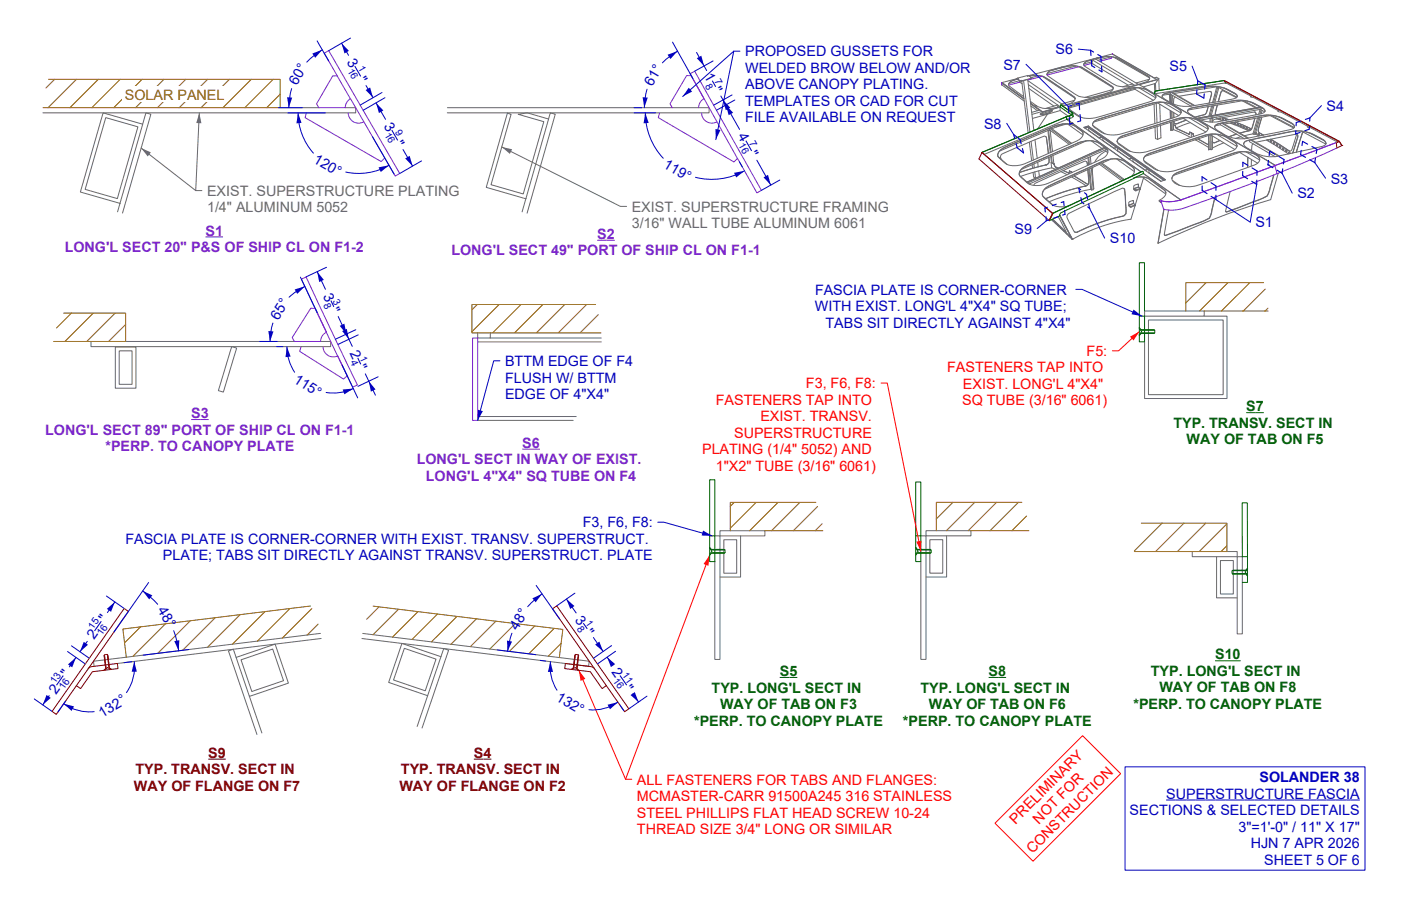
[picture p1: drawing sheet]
<svg xmlns="http://www.w3.org/2000/svg" width="432mm" height="279mm" viewBox="0 0 432 279" stroke-linecap="round" stroke-linejoin="round" font-family="sans-serif">
<defs><g id="words">
<g font-size="4.4" fill="#0000bf">
<text x="229.7" y="17.4">PROPOSED GUSSETS FOR</text>
<text x="325.4" y="16.8">S6</text>
<text x="106.8" y="19.1" transform="rotate(60 106.8 19.1)">3</text>
<text x="217" y="23.5" transform="rotate(61 217 23.5)">1 &quot;</text>
<text x="229.7" y="22.5">WELDED BROW BELOW AND/OR</text>
<text x="309.2" y="21.5">S7</text>
<text x="360.4" y="22">S5</text>
<text x="91.5" y="26.6" transform="rotate(-60 91.5 26.6)">60°</text>
<text x="110" y="24.6" transform="rotate(60 110 24.6)">&quot;</text>
<text x="201" y="26.8" transform="rotate(-60 201 26.8)">61°</text>
<text x="229.7" y="27.6">ABOVE CANOPY PLATING.</text>
<text x="229.7" y="32.7">TEMPLATES OR CAD FOR CUT</text>
<text x="408.9" y="34.2">S4</text>
<text x="118.2" y="38.8" transform="rotate(60 118.2 38.8)">3</text>
<text x="229.7" y="37.7">FILE AVAILABLE ON REQUEST</text>
<text x="303.3" y="39.7">S8</text>
<text x="121.4" y="44.4" transform="rotate(60 121.4 44.4)">&quot;</text>
<text x="227.3" y="42" transform="rotate(61 227.3 42)">4</text>
<text x="230.4" y="47.6" transform="rotate(61 230.4 47.6)">&quot;</text>
<text x="96.3" y="50" transform="rotate(30 96.3 50)">120°</text>
<text x="204.2" y="51.5" transform="rotate(30 204.2 51.5)">119°</text>
<text x="410.1" y="56.6">S3</text>
<text x="399.9" y="61.2">S2</text>
<text x="386.9" y="70.1">S1</text>
<text x="312.7" y="72.1">S9</text>
<text x="342.1" y="75.1">S10</text>
<text x="99.5" y="91.2" transform="rotate(65 99.5 91.2)">3 &quot;</text>
<text x="251.2" y="96">WITH EXIST. LONG'L 4&quot;X4&quot; SQ TUBE;</text>
<text x="251.2" y="90.9">FASCIA PLATE IS CORNER-CORNER</text>
<text x="85.7" y="98.9" transform="rotate(-58 85.7 98.9)">65°</text>
<text x="254.5" y="101">TABS SIT DIRECTLY AGAINST 4&quot;X4&quot;</text>
<text x="107.8" y="108.8" transform="rotate(65 107.8 108.8)">2 &quot;</text>
<text x="155.7" y="112.9">BTTM EDGE OF F4</text>
<text x="90.2" y="117.8" transform="rotate(32 90.2 117.8)">115°</text>
<text x="155.7" y="118">FLUSH W/ BTTM</text>
<text x="155.7" y="123.1">EDGE OF 4&quot;X4&quot;</text>
<text x="38.6" y="167.7">FASCIA PLATE IS CORNER-CORNER WITH EXIST. TRANSV. SUPERSTRUCT.</text>
<text x="179.6" y="162.6">F3, F6, F8:</text>
<text x="50.2" y="172.8">PLATE; TABS SIT DIRECTLY AGAINST TRANSV. SUPERSTRUCT. PLATE</text>
<text x="48.4" y="188.3" transform="rotate(59 48.4 188.3)">48°</text>
<text x="177.1" y="191.1" transform="rotate(55 177.1 191.1)">3 &quot;</text>
<text x="29" y="197.5" transform="rotate(-55 29 197.5)">2</text>
<text x="32.7" y="192.2" transform="rotate(-55 32.7 192.2)">&quot;</text>
<text x="159.5" y="194.5" transform="rotate(-59 159.5 194.5)">48°</text>
<text x="21" y="209" transform="rotate(-55 21 209)">&quot;</text>
<text x="188.4" y="207.2" transform="rotate(55 188.4 207.2)">2</text>
<text x="17.3" y="214.2" transform="rotate(-55 17.3 214.2)">2</text>
<text x="171.1" y="215.9" transform="rotate(31 171.1 215.9)">132°</text>
<text x="192" y="212.5" transform="rotate(55 192 212.5)">&quot;</text>
<text x="31.5" y="221.3" transform="rotate(-31 31.5 221.3)">132°</text>
<text x="388.2" y="241.3">SOLANDER 38</text>
<text x="348.1" y="251.5">SECTIONS &amp; SELECTED DETAILS</text>
<text x="359.4" y="246.4">SUPERSTRUCTURE FASCIA</text>
<text x="381.7" y="256.5">3&quot;=1'-0&quot; / 11&quot; X 17&quot;</text>
<text x="385.5" y="261.6">HJN 7 APR 2026</text>
<text x="389.7" y="266.7">SHEET 5 OF 6</text>
</g>
<text font-size="4.4" fill="#8b5a00" x="38.5" y="30.7">SOLAR PANEL</text>
<g font-size="4.4" fill="#696969">
<text x="63.8" y="60.4">EXIST. SUPERSTRUCTURE PLATING</text>
<text x="63.8" y="65.5">1/4&quot; ALUMINUM 5052</text>
<text x="194.7" y="65.3">EXIST. SUPERSTRUCTURE FRAMING</text>
<text x="194.7" y="70.4">3/16&quot; WALL TUBE ALUMINUM 6061</text>
</g>
<g font-size="4.4" fill="#7d26cd">
<text x="19.9" y="77.7">LONG'L SECT 20&quot; P&amp;S OF SHIP CL ON F1-2</text>
<text x="63.3" y="72.7">S1</text>
<text x="184.1" y="73.7">S2</text>
<text x="139.1" y="78.8">LONG'L SECT 49&quot; PORT OF SHIP CL ON F1-1</text>
<text x="58.9" y="129">S3</text>
<text x="13.9" y="134.1">LONG'L SECT 89&quot; PORT OF SHIP CL ON F1-1</text>
<text x="32.5" y="139.1">*PERP. TO CANOPY PLATE</text>
<text x="128.4" y="143.2">LONG'L SECT IN WAY OF EXIST.</text>
<text x="161" y="138.1">S6</text>
<text x="131.3" y="148.3">LONG'L 4&quot;X4&quot; SQ TUBE ON F4</text>
</g>
<g font-size="4.4" fill="#f00">
<text x="334.9" y="109.8">F5:</text>
<text x="248.4" y="119.7">F3, F6, F8:</text>
<text x="291.9" y="114.9">FASTENERS TAP INTO</text>
<text x="296.8" y="119.9">EXIST. LONG'L 4&quot;X4&quot;</text>
<text x="220.6" y="124.8">FASTENERS TAP INTO</text>
<text x="296.5" y="125">SQ TUBE (3/16&quot; 6061)</text>
<text x="234.4" y="129.9">EXIST. TRANSV.</text>
<text x="226.3" y="135">SUPERSTRUCTURE</text>
<text x="216.4" y="140">PLATING (1/4&quot; 5052) AND</text>
<text x="220.6" y="145.1">1&quot;X2&quot; TUBE (3/16&quot; 6061)</text>
<text x="196.3" y="241.9">ALL FASTENERS FOR TABS AND FLANGES:</text>
<text x="196.3" y="247">MCMASTER-CARR 91500A245</text>
<text x="260.6" y="247">316 STAINLESS</text>
<text x="196.3" y="252.1">STEEL PHILLIPS FLAT HEAD SCREW 10-24</text>
<text x="196.3" y="257.2">THREAD SIZE 3/4&quot; LONG OR SIMILAR</text>
<text x="313" y="254.3" transform="rotate(-45 313 254.3)">PRELIMINARY</text>
<text x="320.2" y="254.3" transform="rotate(-45 320.2 254.3)">NOT FOR</text>
<text x="318.2" y="263.4" transform="rotate(-45 318.2 263.4)">CONSTRUCTION</text>
</g>
<g font-size="4.4" fill="#006300">
<text x="361.7" y="131.9">TYP. TRANSV. SECT IN</text>
<text x="384.1" y="126.8">S7</text>
<text x="365.7" y="137">WAY OF TAB ON F5</text>
<text x="374.5" y="203.4">S10</text>
<text x="240.3" y="208.5">S5</text>
<text x="304.7" y="208.5">S8</text>
<text x="354.7" y="208.4">TYP. LONG'L SECT IN</text>
<text x="219.3" y="213.6">TYP. LONG'L SECT IN</text>
<text x="283.7" y="213.6">TYP. LONG'L SECT IN</text>
<text x="357.3" y="213.5">WAY OF TAB ON F8</text>
<text x="221.9" y="218.7">WAY OF TAB ON F3</text>
<text x="286.3" y="218.7">WAY OF TAB ON F6</text>
<text x="349.3" y="218.6">*PERP. TO CANOPY PLATE</text>
<text x="213.9" y="223.7">*PERP. TO CANOPY PLATE</text>
<text x="278.3" y="223.7">*PERP. TO CANOPY PLATE</text>
</g>
<g font-size="4.4" fill="#7f0000">
<text x="64.2" y="233.7">S9</text>
<text x="146" y="233.7">S4</text>
<text x="41.7" y="238.8">TYP. TRANSV. SECT IN</text>
<text x="123.6" y="238.8">TYP. TRANSV. SECT IN</text>
<text x="41.3" y="243.9">WAY OF FLANGE ON F7</text>
<text x="123.1" y="243.9">WAY OF FLANGE ON F2</text>
</g>
<g font-size="3.1" fill="#0000bf">
<text x="107" y="21.8" transform="rotate(60 107 21.8)">16</text>
<text x="110.3" y="21.1" transform="rotate(60 110.3 21.1)">1</text>
<text x="217.2" y="26.4" transform="rotate(61 217.2 26.4)">8</text>
<text x="220.1" y="24.8" transform="rotate(61 220.1 24.8)">7</text>
<text x="118.4" y="41.5" transform="rotate(60 118.4 41.5)">16</text>
<text x="121.7" y="40.7" transform="rotate(60 121.7 40.7)">9</text>
<text x="227.5" y="44.7" transform="rotate(61 227.5 44.7)">16</text>
<text x="230.8" y="44" transform="rotate(61 230.8 44)">7</text>
<text x="99.6" y="94.1" transform="rotate(65 99.6 94.1)">8</text>
<text x="102.5" y="92.7" transform="rotate(65 102.5 92.7)">3</text>
<text x="107.9" y="111.8" transform="rotate(65 107.9 111.8)">4</text>
<text x="110.8" y="110.5" transform="rotate(65 110.8 110.5)">1</text>
<text x="28.7" y="194.3" transform="rotate(-55 28.7 194.3)">15</text>
<text x="31.4" y="196.2" transform="rotate(-55 31.4 196.2)">16</text>
<text x="177.6" y="193.9" transform="rotate(55 177.6 193.9)">8</text>
<text x="180.4" y="192.2" transform="rotate(55 180.4 192.2)">1</text>
<text x="188.8" y="209.9" transform="rotate(55 188.8 209.9)">16</text>
<text x="191.6" y="208.2" transform="rotate(55 191.6 208.2)">11</text>
<text x="17" y="211" transform="rotate(-55 17 211)">13</text>
<text x="19.7" y="212.9" transform="rotate(-55 19.7 212.9)">16</text>
</g>
</g></defs>
<!-- layer: Make2D -->
<g fill="none" stroke="#696969" stroke-width=".31">
<path d="M334 19.9l.2 .4 6 3.8a11.1 11.1 0 0 0 6.4 2.7l2-.2 4.8-1.4 .6-.4 .3-.7M334 19.9l.9-1 3.4-1a9.1 9.1 0 0 1 8.7 1.6l7.2 4.2 .1 .4M334 19.9l.2-.4 .7-.6 3.4-1a9.1 9.1 0 0 1 8.7 1.5l7.1 4.2 .2 .5M335.3 18.8l1.3-.3 .1 .5-2.6 .7M336.5 19.1l.1 .4 11.1 6.8M336.6 18.4l13.1 7.9M340 17.6l-2.4 .6 13.2 7.8M342.5 17.5l-4.1 1.1M342.9 16.7h.1M343.2 17.6l11.1 6.4M32.6 36.3l9.9 2.8-6.3 22.1-10-2.8zM44 38.3l1-3.5 1.5 .4-8.7 30.5"/>
<path d="M86.3 33.2h12M106.4 33.2h3.2v1.6h-96.4M137.9 33.2h80.7v1.6h-80.7M169.1 36.7l.5-1.9 1.5 .4-8.6 30.5M308.7 25.6l6.9 5M308.7 25.6l.1 .6 6.9 5M308.8 25.5h.1M308.8 25.5l6.8 4.8M308.8 25.5l6.8 4.9M308.8 25.5l-.1 .1M310.9 26.1l.1 .4 4.5 3.3M312.4 24.8l1.2-.4h-.2a3 3 0 0 0-2.5 1.8v-.1"/>
<path d="M313.5 24.2l.9 .7M313.5 24.2v.2M313.5 24.3l-.3 .1a2.87 2.87 0 0 0-2.3 1.7M313.5 24.4l-4.7 1.1M313.5 24.4l.9 .6M313.9 24.2h.1M313.8 24.2h.1M314.3 24.9v.4l.7 .5M314.3 24.9l-3.3 .8M314.4 24.9h.5M314.4 24.9v.1M314.7 24.8h.1"/>
<path d="M314.9 24.9l2 16.1M315.5 24.9l1.9 15.8M316.8 23.4h.1M316.7 23.4h.1M316.8 24.5l1.8 15.7M316.8 24.9l11.1 7.6M316.9 26.1l9.8 6.7M317 23.3l25.8-6.6 13.7 7.8M317.1 23.3l-3.6 .9M317.1 23.3l.9 .7M317.1 27.3l7.7 5.4M317.2 23.4a7.9 7.9 0 0 1 7.5 2.1l6.5 4.5 .2 .4"/>
<path d="M317.3 23.5a7.8 7.8 0 0 1 7.4 2.1l5.7 3.9 1 .9M317.5 23.4l-.2 .1M317.6 31.3l1.8 1.3a8.8 8.8 0 0 0 6.6 .4l.8-.2M317.6 31.8l3.7 2.8M317.6 24h.1M317.6 24v.1M317.7 32.1l2.6 1.9M317.7 32.7l2.1 1.4M317.8 24.2l-2.9 .7M317.8 24.2h.1M317.8 24.2l-3.4 .8M318 24l-.2 .2"/>
<path d="M320.2 23.3l-2.3 .6M320.5 33.9l-2.5 .7M320.7 35.1a5 5 0 0 1 3.6-.9 4.7 4.7 0 0 1-3.7 1zM321.1 34.4l-3.1 .9M321.3 23.6l10 6.7M322.5 35.1l1.8-1-3.7 1.1M322.7 23l.1 .3 5.9 4a15.2 15.2 0 0 0 4.9 2.6 17 17 0 0 0 7.5-1.2l1.2-.4 .8-1.1M322.7 23l1-1.1 3.5-1.1a9 9 0 0 1 9 1.8l6.7 4.2 .2 .4M322.7 23l.1-.5 .9-.7 3.5-1.1a9 9 0 0 1 9 1.8l6.7 4.2 .2 .5M322.9 35.2l-3.1 4.5M323.4 39.6l.1 .4M323.5 39.6l6.5 4.7"/>
<path d="M323.8 39.4l6.5 4.8M326 32.4l-3.8 1.1M326.7 33.1l.1 1M326.8 34.1l-8.6 2.4M326.8 34.1l2.5 1.7M326.8 32.9l-5.5 1.7M326.8 33l-5.5 1.6M327.6 38.3l-3.4 1.4M328.7 38.2l-3.3 1M328.8 36.8h.1M328.9 36.9h.1M329 20.4l-4.9 1.3"/>
<path d="M329 38.2l4.8 3.4M329.7 33.8l3.5 2.4M330.2 37.8h.1M330.7 35.6l.1 .3-.5 .4-1.5 .5M330.7 35.7v.1M331.2 30.9l-4 1.2M331.4 30.4a2.52 2.52 0 0 1-2.3 1.7l-1.7 .5M331.6 20.4l-8.8 2.3M332.5 20.5l10.6 6.6M335.4 39.2l4.2 3.1M335.4 39.2l23.4 16.4M335.4 38.9l23.8 16.5-1.4 .5"/>
<path d="M335.4 38.9l-1.4 .4 23.9 16.6M335.4 38.9h.1M335.4 38.9l-1.3 .4M335.4 38.9l23.7 16.6M335.4 39.2l23.5 16.3M335.5 39.2l-1.1 .3M335.5 39.5v.8M336.8 38.7l3.8 2.6M343 27.6l-8.6 2.4M349.1 25.9l-3.1 .9M349.8 27.2v.3M349.8 27.5l-20.1 5.8"/>
<path d="M349.8 27.5l5.7 3.4M350.1 27.1l-20.1 5.7M351.1 26.1h.1M351.1 27.1l5.1 3.1M354.2 24.4l-4.1 1.2M355.7 24l.7-.2 .7 .4M355.7 32.1l.2 6M355.8 25.8l.1 2.6M355.9 28.9h.1M356 39.2l.1 3.5 .7 .3M356.1 25.7l.1 2.4M356.1 25.7l-3.8 1.1"/>
<path d="M356.2 29.9v-.1a8.5 8.5 0 0 0-9.9-2l-9.2 2.6a23.9 23.9 0 0 0-7.1 2.5l-.4 .7M356.2 29.9a2.37 2.37 0 0 1-2 1.5l-10.6 3.2a23.2 23.2 0 0 1-9.3 1.8 7.9 7.9 0 0 1-4.7-2.8M356.2 29.9v-.2a8.5 8.5 0 0 0-9.9-2l-9.3 2.6a23.9 23.9 0 0 0-7 2.5l-.4 .8M356.4 31.9l.2 6M356.5 24.5l-5.4 1.6 42 24.9-37.2-22.1 21.6-3.3 .6 .1 7.5 4M356.5 24.5l-28.9 8.2M356.6 39l.2 4M356.8 31.8l6.5 3.9M357.1 24.2l.2 3.7M357.1 24.2l-.7 .2M357.1 24.2l-1 1.5M357.4 32.1l.2 5.5"/>
<path d="M357.5 31.5h.1M357.5 31.6l-20.4 6M357.7 38.7l.1 3.8-1 .5M358.2 29.6v.3a10.7 10.7 0 0 0 10.6 2.5l10.1-1.7a2.96 2.96 0 0 0 2.4-.9v-.1M358.2 29.6a2.91 2.91 0 0 1 2.7-1.1l7.5-1.2a16.2 16.2 0 0 1 9.4 0l2.1 1.1a2.01 2.01 0 0 1 1.4 1.3M358.2 29.6v.1a2.91 2.91 0 0 1 2.7-1.2l7.5-1.1a16.2 16.2 0 0 1 9.4 0l1.5 .7a3.7 3.7 0 0 1 2 1.6M358.6 31.6l5.4 3.2M360.2 29.1l.4 .6v1.8l-.1-1.8zM360.7 34.1l.1 2.5-.1-2.5M360.7 29l6.4 3.7M360.7 29l-2.4 .4M360.7 29l.1 2.6"/>
<path d="M360.7 28.5v.5M360.8 37.7l.1 2.5M360.9 34.2v2.3M360.9 28.5l7.1 4.1M361 37.7v2.4M361 29.2l.1 2.6M361.1 34.4l.1 2.1M361.2 28.5l7 4M361.2 37.6l.1 2.6M361.4 29.4l.1 2.6M361.5 34.6l.1 1.7M361.6 37.5l.1 2.5"/>
<path d="M361.6 38.4l.7 .3M361.7 40l5.3 2.4M361.8 34.8v1.5M361.9 37.4l.2 .7M362.1 38.1h.1M362.2 38.1h.1M362.2 29.9l-.1 .1a1.89 1.89 0 0 0-.4 2.1M362.2 38.9l.4 .8M362.3 38.7v.2M362.3 38.7l-.1 .2M362.3 38.9l.4 .7M362.3 38.9h-.1"/>
<path d="M362.6 39.7l3.8 1.7M362.7 39.6l3.8 1.8M362.7 39.6l-.1 .1M364 34.6a4.8 4.8 0 0 0-2.7-2.2 10.3 10.3 0 0 0-8.6 .2l-8.5 2.5a23.7 23.7 0 0 0-7.1 2.6l-.4 .7M364 34.6a2.38 2.38 0 0 1-2 1.6l-10.8 3.4a22.7 22.7 0 0 1-9.5 1.9 9.7 9.7 0 0 1-4.9-2.8l-.1-.3M364 34.6a4.8 4.8 0 0 0-2.7-2.2 10.3 10.3 0 0 0-8.6 .1l-8.5 2.5a23.7 23.7 0 0 0-7.1 2.6l-.4 .8M364.7 36.5l6.9 4.2M365.3 36.3l-20.6 6.4M365.6 37l-2.8 1.1h-.6M365.6 37.1l-2.7 1h-.7M366 34.2a5.1 5.1 0 0 0 2.8 2.2 12 12 0 0 0 9.1 .7l8.8-1.6a4.2 4.2 0 0 0 3.2-1.2v-.1M366 34.2v.1a2.89 2.89 0 0 1 2.7-1.2l7.2-1.3a18.7 18.7 0 0 1 9.3-.4 13.2 13.2 0 0 1 4.6 2.7l.1 .1"/>
<path d="M366 34.2a2.89 2.89 0 0 1 2.7-1.2l7.2-1.2a18.7 18.7 0 0 1 9.3-.5l3.1 1.5a2.19 2.19 0 0 1 1.6 1.4M366.5 36.4l5.8 3.4M366.8 37.8l-4.3 1.6M368.9 36.5l19.5-3.5-19.4 3.5M369.3 36.7l19.5-3.5-.2 .5-18.6 3.3M372.3 39.6a5.4 5.4 0 0 0-2.9-2.3 10.3 10.3 0 0 0-8.9 .1l-13.9 4.3a2.72 2.72 0 0 0-2.3 2v-.1M372.3 32.9a3.1 3.1 0 0 1-1.2 2.5l-2.8 .7M372.3 39.6a2.39 2.39 0 0 1-1.9 1.7l-11 3.6a24.3 24.3 0 0 1-9.1 2.2 9.5 9.5 0 0 1-5.9-3.2l-.1-.3M372.3 39.6a5.2 5.2 0 0 0-2.9-2.4 10.3 10.3 0 0 0-8.9 .1l-13.9 4.4a2.72 2.72 0 0 0-2.3 1.9M372.3 39.6v.1M372.4 32.9a3.1 3.1 0 0 1-1.2 2.5l-2.8 .7M372.9 36.5v1.1"/>
<path d="M373.1 28.2l.3 .7-.8 2.9M373.1 28.2l-9.8 1.5M373.1 28.2l.3 .4v.6M373.2 36.4h.1M373.2 36.5v1.1M373.4 32.7l-.8 3.1M373.7 36.4h.1M373.7 36.4v1.3M373.8 32.6l-.9 3.1M374.2 32.6l-.9 3.1M374.4 39.1a5.5 5.5 0 0 0 3 2.4 12 12 0 0 0 9.4 .7l9-1.8a3.9 3.9 0 0 0 3.2-1.3M374.4 39.1a2.87 2.87 0 0 1 2.7-1.3l7.3-1.3a20.1 20.1 0 0 1 9-.7l.5 .1a16.9 16.9 0 0 1 5 2.8l.1 .4"/>
<path d="M374.4 39.1v.1a2.87 2.87 0 0 1 2.7-1.3l7.3-1.4a20.1 20.1 0 0 1 9-.6l1.9 .6 2.2 1.2a2.1 2.1 0 0 1 1.4 1.4h.1M374.8 36.6l2.2 .7M374.9 36.1h.1M375 36.1h.1M375 26.8l-1.3 4.8M375.1 26.8l-13.3 2M375.1 26.7l6.1 3.3M375.1 26.7v.1M375.2 32.4l-.6 2.1 .1 .9M375.2 32.4l-.5 2.1v.9M375.3 26.9l-1.2 4.7M375.7 27l-1.3 4.5"/>
<path d="M375.8 36.5h.1M375.9 36.4l.2 .4M376.2 38.5l-1.7 .3M376.2 38.5l7.3 4.3M376.2 36.4l-.1 .4-.3-.3M376.2 38v.5M376.5 38l8 4.6M376.8 37.9l8 4.7M376.8 36.3l2 .6zM376.9 36.6l.2 .1-.1 .4M376.9 36.6l-.2 .3 .3 .2M376.9 36.6l-.1 .3 .2 .2"/>
<path d="M376.9 28l4.2 2.1M376.9 28a1.4 1.4 0 0 0-.9 1.5l-.5 1.8M377.3 27.2l3.7 1.9M377.6 37v.1M377.8 36.9l.3 .2M377.8 36.9l-.2 .1M377.8 36.9h.1M377.8 36.9l-.1 .1M379 37.9l5.8 2.4M379.5 37.9l.3 .1M379.9 37.8l-.2 .2-.2-.1M380.5 37.8l-.1 .4 .3 .1"/>
<path d="M380.5 37.8l-.2 .4 .3 .1M380.5 37.8l.3 .2-.2 .3M380.6 38.3h.1M380.7 37.6l5 2.2zM381.4 38.2l.3 .2-.1 .3M381.4 38.2l-.1 .3 .3 .2M381.6 38.7h.1M382.3 38.6l.3 .2-.1 .3M382.3 38.6l-.1 .3 .3 .2M382.5 39.1h.1M382.9 31.1l4.1 2.2M383.1 39.1l.3 .4"/>
<path d="M383.2 31l-17 2.9M383.2 31h.1M383.2 38.9l-.1 .2M383.2 38.9l.3 .3-.1 .3M383.2 38.9h.1M383.2 31l4.2 2.2M383.3 38.9l-.2 .2M383.4 39.5h.1M384 39.5l.3 .4M384.1 39.5l.2 .4M384.2 39.4l.3 .2-.2 .3M384.2 39.4l-.2 .1"/>
<path d="M384.2 39.4l-.1 .1M384.3 39.9h.1M384.9 39.9l.2 .4M385 39.9l.1 .4M385.1 39.8l-.2 .1M385.1 39.8l.3 .3M385.1 39.8l-.1 .1M385.5 31.5l4 2.1M385.6 29.7h-.1a.42 .42 0 0 0 .2 .4 .42 .42 0 0 0 .5-.1l7.9 4.2M385.6 29.7l-.2 .1M386.7 36.5l-.6 2.2a1.78 1.78 0 0 1-1 1.6M386.8 34.6l.2 .8"/>
<path d="M386.8 34.6h.1M386.8 36.5l-.6 2.2a1.79 1.79 0 0 1-1.1 1.6M386.8 34.6l.3 .8M386.8 34.6l-11.2 1.9-1.5 .4-.4 .8M387.6 36.4l-1.4 4.9M388 36.3l-1.5 5.1M388.4 36.2l-1.5 5.2M388.7 33.9l-.4 1.3M388.9 36.1l-.8 2.9a1.56 1.56 0 0 0 1 2.5l.3 .2a1.87 1.87 0 0 1-1.6-1.6l1.1-4M389 34.1l-.3 1M389.8 34.5l-1.4-.8-.5 1.6M391.5 35.6l7.2 3.9"/>
<path d="M391.8 35.6l-14.4 2.7M391.9 35.6l7 3.7M393.9 34.3l.8 .2 8.4 4.5M394.1 34.2l-.2 .1M394.3 36.1l4.2 2.2M403.1 39v.2l.7 .1 8.4 4.5M403.1 39l-.2 .1M303.4 47.6l25.4-10.8 22.9 16.2M307.6 48.2l2.8 2.5M314.2 53.2l8.3-2.4a1.29 1.29 0 0 0 .8-1.5v-.8l.1 .7a1.3 1.3 0 0 1-.5 1.5l-8.7 2.5M316.5 56.1l.1 .1M316.6 56.2h.1"/>
<path d="M317.2 43.8l.8 5.8M317.8 43.6l.7 5.8M318.1 50.8l.1 1.1M318.4 53.2l.2 1.4 .6 .3M318.6 50.6l.2 1.1M318.9 53l.3 1.9M319 43.1l.7 5.7M319.4 54.9h-.2M319.8 50l.2 1.4M320.1 52.7l.3 1.7M322.3 42.1l.8 5.2M322.3 42.1l.2 .3 .6 4.9"/>
<path d="M322.3 42.1l-.4-.1-1.9 .7-10.9 4.7a1.11 1.11 0 0 0-.4 1.8M323 40.2l.7 6.9M323.1 40.2l.1 .1M323.2 40.3l.7 6.7M323.4 40.1h.1M323.5 40l-15.4 6.6M323.5 40l6 4.5M323.6 40.1l-.4 .2M323.7 40.2l.7 6.6M323.7 40.2v.2M323.9 48.3l.2 1.9M324 50.2l.1 1.5 1.2 .5"/>
<path d="M324 50.2l.9 .3M324 50.2l.8 .4M324.1 48.2l.2 2.1M324.2 51.8l-4.8 1.1-4.8 1.5M324.5 48l.3 2.5M324.8 50.6l.1 .1M324.9 50.7l.4 .8M324.9 50.5v.2M324.9 50.5l-.1 .1M324.9 50.7l.5 .8M324.9 50.7h.1M325.3 51.5l.8 .4"/>
<path d="M325.4 51.5l.7 .3M325.4 51.5h-.1M327 52.9l1.9 1M327.7 52.6l1.6 .8M327.7 52.6l1.7 .8M329.3 53.4h.2M329.4 53.4h.1M329.4 53.4h-.1M329.6 52.7l-.1 .7M329.6 52.7l.6 .3M329.6 52.7l.5 .3M330.1 53h.1"/>
<path d="M330.1 53v.3M330.1 53l.3 .2M330.2 53l.3 .2M330.2 53h-.1M330.3 54.6l4.5 2.7M331 54.2l.1 .2M331.1 54.2l.1 .1M331.1 54.4l4.2 2.5M331.2 54.3l4.1 2.6M331.2 54.3l-.1 .1M333.8 41.1a7.1 7.1 0 0 0-9.6-1.8l-9.7 4.1a18 18 0 0 0-6.6 3.5l-.4 1.2M333.8 41.1a6.9 6.9 0 0 0-8.8-2.2l-10.6 4.4a17.5 17.5 0 0 0-6.6 3.5l-.3 1.3"/>
<path d="M333.8 41.1a3.5 3.5 0 0 1-2.8 2.8l-12.1 5.3a11.9 11.9 0 0 1-7.6 1.8 8.2 8.2 0 0 1-3.8-2.9M334.7 43.5l-19.9 8.7M334.8 49.8l.4 1.2M334.8 49.8l-.4-.1-4.5 1.9-10.7 4.9-.6 .7M335.3 52.3l.3 4.3a3.9 3.9 0 0 1-3.1 1.3l-4.9 1.4-5.3 1.9 5.6-2 5.4-1.6a2.74 2.74 0 0 0 2.2-1.1l-.2-4.2M335.3 48.6l.2 2.3M335.6 48.5l.2 2.3M335.6 52.1l.6 6.3M335.9 52l.5 6.6M336.1 48.3l.1 2.3M336.2 58.4l-7 1.7-5.8 2.1M336.2 58.4l.2 .2"/>
<path d="M336.3 43.4l3.3 2.4M336.4 51.8l.5 6.7-.5 .1M336.8 51.6l-.1 1.3 .4 5.3h-.2M338.8 42.6l1-.3 4.3 3.2M338.8 50.3l.1 .4M338.9 50.7l-16.9 7.7M338.9 50.7l6.9 5M339 50.2l7.2 5.3M339.3 50.1l7.3 5.3M339.7 42.3l-1 .3M339.9 42.5v.8M340.4 45.4l-23.9 10.7"/>
<path d="M340.5 45.5l-23.9 10.7M340.8 45.7l-24 10.7M340.8 46.2v.4l-2.1 1.6-1.3 1.8M340.8 46.6l.6 .5M341.1 45.9l-23.8 10.9-3.1-2.7M341.4 46.5a7.5 7.5 0 0 0-10.1-1.9l-10.1 4.4a18.1 18.1 0 0 0-6.7 3.6l-.3 1.3M341.4 46.5a3.6 3.6 0 0 1-2.8 3l-11.2 5.1a21 21 0 0 1-7.1 2.6 5.7 5.7 0 0 1-5.4-2.3l-.7-1M341.4 46.5a7.4 7.4 0 0 0-10.1-2l-10.1 4.4a21.4 21.4 0 0 0-6.5 3.4l-.6 1 .1 .6M342.3 49.1l-2.6 1.2M343.3 45.7l1-.2 4.5 3.3M344.2 49l5.4 3.9M344.4 43.9l4.1 2.8"/>
<path d="M344.4 45.7v.8M346.4 58.2l.3 1 .3 5.4a1.58 1.58 0 0 1-.6 1.9l-6.8 1.9-6.2 2.5a2.58 2.58 0 0 1-2.3 .6M346.4 58.2l-.4-.2-2.2 .9-14.7 7.2a1.49 1.49 0 0 0 .2 2l1.8 3.4M346.4 58.2l.3 1 .4 5.4a1.58 1.58 0 0 1-.6 1.9l-6.8 1.9-6.3 2.5a2.44 2.44 0 0 1-2.3 .6M348 49.1l1.1-.3 4.7 3.4M349 48.7l-1 .4M349.1 49v.8M349.5 58.2l.4 .3M349.5 58.2l.4 .6M349.5 54.9a5.7 5.7 0 0 1 6.3 1.5l.6 .4a7.2 7.2 0 0 1 2.9 2.6M349.6 52.4a7.9 7.9 0 0 0-10.6-2.2l-9.9 4.5a28.7 28.7 0 0 0-7.2 3.8l-.6 1v.7M349.6 52.4v-.2a7.9 7.9 0 0 0-10.6-2.1l-9.9 4.5a27.8 27.8 0 0 0-7.3 3.8l-.5 1.1v.7"/>
<path d="M349.6 52.4v.8l-.9 1.1M349.8 54.7a5.7 5.7 0 0 1 6 1.7l1.1 .8a4.4 4.4 0 0 1 2.4 2.2M349.9 58.5l.2 .1M349.9 58.5v.3M349.9 58.8h.2M350.1 58.6v.2M350.8 56.8h-.1a1.06 1.06 0 0 0-1.2 1.4M350.8 56.8l.1 .9M350.8 56.8l.1 .9-1.4 .5M350.9 57.7l.5 .4M350.9 57.7l-1.4 .5M351.3 58.1l-1.2 .5"/>
<path d="M351.3 58.1v.3M351.3 58.4l-1.2 .4M351.4 58.1l-.1 .3M351.4 58.1h-.1M352.4 54.6v.3M352.4 54.9l6.9 4.9M352.4 53.5l11.5 8.2zM352.4 54.9l-2.5 8.5M352.6 49.6l4.3 3M353 52.6l1-.4 4.7 3.4M353.9 52.2l-1 .3M354.1 52.4l-.1 .9"/>
<path d="M359.3 59.4a3.2 3.2 0 0 1-2 2.5M361 40.1l.3 .1M361 40.1l-.1 .1M361.3 55.6l2.3 1.6M361.7 40l-.4 .2M366.4 41.4h.1M366.5 41.4h.1M366.5 41.4h-.1M366.7 40.8l-.2 .6M366.7 40.8l.5 .2M366.7 40.7v.1M367.2 41l.5 .3"/>
<path d="M367.2 41v1.3M367.2 41h.1M367.2 41l.6 .3M367.7 41.3v.1M367.7 41.4l.2 .7M367.8 41.3v.1M367.8 41.3h-.1M367.8 41.4l.2 .7M367.8 41.4h-.1M368.4 43.1l4.1 2.4M369.2 42.9l3 1.7M369.2 42.8l3.1 1.7"/>
<path d="M372.3 44.5l.1 .1M372.3 44.5l-.1 .1M372.5 44.4l-.3 .2M372.5 46.2h.1M372.5 41.7l.1 4.5M373 41.6v4.4M373 46l.3 .2M373 46l-.4 .2M373.1 41.6l7.5 4.5M373.3 41.7v4.5M373.6 41.4l-20.7 6.8M373.7 41.9v4.1l-.4 .2"/>
<path d="M373.7 43.6l.2 .4M375 41.4l6.2 3.8M375.9 43.3l-2 .7M376 43.3l-1.4 .6-.7 .1M377.2 44l-3.5 1.6M378.7 42.2l2.4-.8-2.3 .8M379.1 59.1l-1.3 6.2M381.2 45a5.9 5.9 0 0 0-3.1-2.6 10.3 10.3 0 0 0-9.2 .1l-8.8 2.9a24.6 24.6 0 0 0-7.3 2.9l-.3 .8M381.3 45a3.4 3.4 0 0 1-3.1 2.1l-9.5 3.3a30.8 30.8 0 0 1-9.4 2.6 10.4 10.4 0 0 1-6.8-3.5v-.4M381.3 45a5.1 5.1 0 0 0-2.9-2.5 10.1 10.1 0 0 0-9.5 0l-14.2 4.6a2.75 2.75 0 0 0-2.2 2M382.1 47l5.5 3.3M382.5 42.2l-1.7 .5"/>
<path d="M382.5 46.8l-20.8 7.3M383.3 44.3v.1M384.1 46.9l4.1 2.4M384.6 48.5h.1M384.6 48.5v.1M384.6 48.5l-.1 3.2M384.6 48.6v3M385.1 40.3l-3 .7M385.1 40.3l-2.9 .8M385.1 43.2v.5l7.9 4.6M385.4 43.2l8.6 4.9M385.7 43.1l8.6 5"/>
<path d="M385.7 49.2v2M386.2 44.3l-.3 .5-.1 1.7M386.2 41.3l.3 .1M386.2 41.3l-2.6 .6M386.9 41.4h-.4M386.9 41.3l1.1 .6M386.9 41.2h.2zM387.1 40.7l.2 .2-.2 .3M387.9 41.2l.3 .2-.2 .3M387.9 41.2l-.2 .3 .3 .2M387.9 41.2l-.1 .3 .3 .2M388.2 49.2l-.2-.6a8.4 8.4 0 0 0-9-.9l-15.9 5.5a2.71 2.71 0 0 0-1.9 1.9"/>
<path d="M388.2 49.2a3.5 3.5 0 0 1-3 2.2l-10.2 3.7a31 31 0 0 1-8.6 2.5 5.6 5.6 0 0 1-5.1-2.1l-.1-.4M388.2 49.2a4 4 0 0 0-3.8-2.4 14.6 14.6 0 0 0-7.7 1.6l-13.3 4.6a2.78 2.78 0 0 0-2.2 2.1M388.8 41.7l-.1 .1M388.8 41.7h.2M390.3 43.2l6.8 4.3M390.6 43.1l.3 .2M391 43.1l-.1 .2M391.5 43.4l.3 .4M391.6 43.3l.4 .2-.2 .3M391.6 43.3l-.1 .1M391.7 43.3l-.2 .1M391.7 42.9l5.8 3.7z"/>
<path d="M392.6 54l-1.5 5.1a2.5 2.5 0 0 1-2.2 2.1l-11.1 4.1M392.6 43.8l.3 .3-.2 .3M392.6 43.8l-.2 .3 .3 .3M392.6 43.8l-.1 .3 .3 .3M392.6 53.9l-1.4 5.3a2.5 2.5 0 0 1-2.2 2.1l-10 3.8-.9 .3-.3-.1M393 51.1h.1M393.6 44.4l-.2 .3 .3 .3M394 53.4l-2.4 8.2a243.3 243.3 0 0 0-34.7 13.4M394.5 45l.3 .3-.1 .3-.3-.5M394.5 45l-.2 .1M394.5 45l-.1 .1M395.4 45.6l.4 .3-.2 .3"/>
<path d="M395.4 45.6l-.1 .3 .3 .3M395.5 45.6l-.2 .3 .3 .3M396.4 46.3h.1M396.4 46.3l-.1 .3 .3 .3M397.2 47l.1 .4zM397.3 46.9l.4 .4M397.3 46.9l-.1 .1M397.4 46.9l-.2 .1M399.7 41.4l-1 3.2a2.33 2.33 0 0 1-1 2h-.2M399.7 41.4l.3 .4-.1 .5-1.5 4.9M399.7 41.4h.1M399.7 41.4l-12.7 2.5"/>
<path d="M399.7 41.4l.3 .4v.6l-1.5 4.8M401.2 40.5l7.4 3.9M401.5 40.7l-2 6.2 1.9-5.9 .3-.2-.3 .2M403.7 41l4.4 2.4M408.7 44.3a2.91 2.91 0 0 0-2.3-1.9 12.3 12.3 0 0 0-10.8-1.3l-8.8 1.8a4.4 4.4 0 0 0-3.5 1.4M408.7 44.3a2.53 2.53 0 0 1-2.4 1.1l-9.9 2.2a12.4 12.4 0 0 1-13-2.9l-.1-.4M408.7 44.3a2.83 2.83 0 0 0-2.3-2 12.3 12.3 0 0 0-10.8-1.3l-8.8 1.8a5.2 5.2 0 0 0-3.4 1.2l-.1 .3M408.7 44.3l-.1 .1M37 62.7l-12.2-3.5 7-24.4 12.2 3.5-7.8 27M162.1 61.3l7-24.6-4.1-1.2a7 7 0 0 0-5.3-.3l7.9 2.3-6.3 22.3-10-2.8 6.2-21.7-1.1-.5-6.5 23 12.2 3.5-1.2 4M321.3 60.2a9.2 9.2 0 0 0 4.6 3.5l3.2-.1M321.4 60.5l3.2 2.8"/>
<path d="M324.1 67.8l6.3 6M324.3 67.7l.4 .6zM324.4 67.8l.3 .3M324.4 67.6l4.1 3.8M325.1 68.4l.5 .6zM325.2 68.6l.3 .2M325.9 69.2l.5 .6zM326.1 69.3l.2 .3M326.1 66.8h.1M326.2 66.8l2.3 4.7-4.1-3.9M326.6 66.6l3.8 7.2M326.8 70l.4 .6z"/>
<path d="M326.9 70.1l.3 .3M327.6 70.8l.5 .6zM327.8 71l.2 .3M328.5 71.7l.5 .6zM328.6 71.8l.3 .3M329 72.3h.1M329.4 72.5l.5 .6zM329.5 72.6l.3 .4M329.9 73.1h.1M330.5 73.7h.1M330.5 73.7l-3.9-7.4 3.9 7.5M330.5 73.7l-.1 .1"/>
<path d="M330.5 73.7v.1M347.9 63.3l.5 .3M347.9 63.3l.5 .6M348.4 63.6h.2M348.4 63.6v.3M348.4 63.9h.2M348.6 63.6v.3M349.3 61.9h-.2a1.06 1.06 0 0 0-1.2 1.4M349.3 61.9v.8l.5 .4M349.3 61.9l.1 .9-1.5 .5M349.8 63.2l-1.2 .4M349.8 63.2v.2"/>
<path d="M349.8 63.4l-1.2 .5M349.8 63.1h.1M349.8 63.4l-1.2 4.2-4.4 .8-4.7 1.4-4.2 1.7-4.8 2.3M349.9 63.1l-.1 .3M349.9 63.1l-.1 .1M357.3 61.9l.5 .5M357.3 61.9l.5 .6M357.8 62.4v.1M357.8 62.4l.2 .1M357.8 62.5l.2 .1M358.7 64.5l-1.8 10.5M358.8 64.5l-1.9 10.5"/>
<path d="M360.2 64.8l-1.3 7.7M363.8 61.7h.1M374.4 60.8l-1.1 5.1a2.32 2.32 0 0 1-2.1 2.1l-10.3 4-1.7 .6-.3-.1M374.5 60.8l-1.2 5.2a2.32 2.32 0 0 1-2.1 2.1l-10.2 3.9-1.8 .6-.3-.1M352.8 95.9h18.3v1.6h-18.3zM352.8 97.5v25.4h25.4v-25.4h-7.1M354 98.7h23v23h-23zM28 105.3v1.6h73.9v-1.6h-3.1M35.5 107h6.4v12.7h-6.4zM36.7 108.2h4v10.3h-4zM38.7 105.3h52M71.4 106.9l1.5 .5-4.1 13.5-1.5-.4z"/>
<path d="M147.2 102.7v1.5h3.9v-1.5M147.2 105.4h38.1M151.1 104.2h34.2M177.6 128.5h-30.4v1.1h29.5M220.3 165.2h1.6v38.2h-1.6v-30.2M223.1 166.5h4v10.3h-4zM228.3 165.3h7.5v-1.6h-13.9v1.6h6.4v12.7h-6.4M283.8 165.2h1.6v38.1h-1.6v-30.1M285.4 163.7h13.9v1.5h-13.9zM286.6 166.4h4v10.4h-4zM291.8 165.2v12.7h-6.4M367.5 170.1v1.6h7.5"/>
<path d="M376.2 172.9h3.9v10.3h-3.9zM378.1 170.1h3.2v1.6h-6.3v12.7h6.3M381.3 171.7h1.6v23.8h-1.6zM98.7 195.3l-69.9 8.6 .2 1.6M99 196.9l-62.8 7.7M111.8 195.3l69.8 8.6-.2 1.6-69.9-8.6M124.6 199.9l9.8 3.4-3.3 9.7-9.8-3.3zM72.8 202.7l12-4.1 4.1 12.1-12 4.1zM72.8 202.7l-.9-2.5-1.5 .5 8.8 25.8M74.3 203.5l9.8-3.3 3.3 9.7-9.8 3.3zM76.9 214.7l3.8 11.3M135.9 202.5l-12-4.1-4.1 12 12 4.1"/>
<path d="M128.6 224.1l8.2-24.1 1.5 .5-8.2 24"/>
<circle cx="393.6" cy="44.7" r=".28"/>
<circle cx="396.4" cy="46.6" r=".29"/>
</g>
<g fill="none" stroke="#7f0000" stroke-width=".31">
<path d="M411.8 44l.2 1.6M38.3 187.6l1.3 .9-22.3 31.8-1.3-.9zM170.3 187.8l1.3-1 22.2 31.8-1.3 .9zM27.2 206.2l1.1-.6 7.9-1 .2 1.6-7.9 1-3.7 5.2-1.3-1M32.1 202.2l.2 .3M32.1 202.7l.2 .3M32.2 202l.8-.2 .3 .3M32.2 202l-.1 .1M32.2 203.5l.2 .3M32.3 202.5l-.2 .2M32.3 204l.2 .1M32.3 204.3l.2 .1"/>
<path d="M32.4 203.1l-.2 .4M32.4 204.5l.2 .6M32.4 203.9l-.1 .1M32.5 205.3l.2 .4M32.5 204.1l-.2 .1M32.5 204.4l-.1 .1M32.5 205.9h.2l-.1 .2M32.6 206.2l-.6 .5M32.6 205.2l-.2 .1M32.7 205.7l-.2 .1M33.1 202.3l.3 .6M33.2 203.1l.2 .3"/>
<path d="M33.3 202.2l-.2 .1M33.3 203.6l.2 .4M33.4 202.9l-.2 .2M33.4 204.4l.2 .4M33.4 203.5l-.1 .1M33.4 204.9l.2 .1M33.5 205.2l.2 .1M33.5 204l-.2 .1 .2 .1M33.5 205.5l.1 .4 .8 .5M33.5 204.3l-.1 .1M33.6 204.8l-.2 .1M33.6 205l-.1 .2"/>
<path d="M33.7 205.3l-.2 .1M34 206.5l-.9-.7-.7 .9M176.4 206.5l.9-.7 .7 .9M176.8 205.3l.1 .1M176.8 204.8l.2 .1M176.9 205.5l-.1 .4-.8 .5M176.9 204l.2 .1M176.9 203.7l.2 .2M177 204.9l-.2 .4M177 203.5l.1 .1M177 204.4l-.2 .4M177 202.9l.2 .2"/>
<path d="M177.1 204.2h-.2l.1 .2M177.1 203.9l-.2 .1M177.1 203.6l-.1 .1M177.1 202.2l.2 .1M177.2 203.1l-.2 .3M177.3 202.3l-.3 .6M177.8 205.7l.1 .1M177.8 205.2l.2 .1M177.9 205.9h-.2l.7 .8M177.9 204.4l.2 .1M178 205.3l-.2 .4M178 203.9l.1 .1"/>
<path d="M178.1 204.5l-.3 .6M178.1 203.1l.1 .1M178.1 202.8l.2 .1M178.1 204l-.2 .4M178.1 202.5l.2 .2M178.2 203.5l-.2 .3M178.2 202l.2 .1M178.2 203.2l-.2 .1 .2 .2M178.2 202l-.8-.2-.3 .3M178.3 203h-.2M178.3 202.7l-.2 .1M178.4 202.2l-.3 .3"/>
</g>
<path d="M178.4 206.7l2 2.6-1.5 .7z" fill="#f00"/>
<path d="M178.4 206.7l14.4 33.6h1.9" fill="none" stroke="#f00" stroke-width=".31"/>
<path d="M348.3 103.8l2.9-1.5-1.8 2.7z" fill="#f00"/>
<path d="M351.2 102.3l-6.4 5.9h-1.9" fill="none" stroke="#f00" stroke-width=".31"/>
<path d="M218.7 171.2l-.4 3.3-1.4-.6z" fill="#f00"/>
<path d="M218.7 171.2l-25.9 69.1" fill="none" stroke="#f00" stroke-width=".31"/>
<g fill="none" stroke="#006300" stroke-width=".31">
<path d="M326.9 32.4l.2 .1M326.9 32.4l-.1 .6 3.5 2.4M326.9 32.4h.2M327.1 32.5l3.3 2.3M327.1 32.4l3.5 2.6M327.1 32.4v.1M328.6 36.1l-25.9 10.9M328.6 36.1l.2 .7M328.8 36.8h.1M329.6 35.7l-1 .4M329.7 35.8l-1.1 .3M329.7 35.8l.1 .7"/>
<path d="M330.4 34.8l.1 .4-.9 .5M330.4 34.8v.5M330.6 35l-.2 .4-.7 .4M330.6 35v1.1M356.1 28.1l21.2-3.2-20.8 3.1-.5 .3-.2 .6zM377.3 24.9l.6 .8M302.7 47v.1M352.2 52.9l.2 .6-25.2 12-.5 .4-.1 .6-3.2 1.6M352.2 52.9l-27.6 12.9M352.2 52.9h-.3l-27.4 12.8M324.1 66.6l-.7 1.5M324.5 65.7v.1"/>
<path d="M324.5 65.7l.1 .1M324.6 65.8l-1.2 2.3M351.2 97.5v3.6M352.7 95.9v-14.9h-1.5v16.5h1.5v7.9h-1.5v-1.9M351.2 101.4v1.7M351.8 101.7l-.7-.7v.4l.8 .9-.8 .8v.4l.8-.8 .3 .2M351.9 101.7l.3 .1M352.6 101.7l-.3 .1M352.6 102.7l-.3 .2M352.7 101.7v.1M352.7 102.7l.1 .2M353.1 102.7l-.3 .2"/>
<path d="M353.1 101.7l-.3 .1M353.2 102.7l.3 .2M353.2 101.7l.3 .1M353.7 102.7l-.1 .2M353.7 101.7l-.1 .1M353.7 102.7l.4 .2M353.7 101.7l.4 .1M354.5 102.7l-.4 .2M354.5 101.7l-.4 .1M354.5 102.7l.1 .2M354.5 101.7l.1 .1M355 102.7l-.4 .2"/>
<path d="M355 101.7l-.4 .1M355 101.7l.4 .1M355 102.7l.4 .2M355.5 101.7l-.1 .1M355.5 102.7l-.1 .2M355.6 101.7l.3 .2v.8l-.2 .2-.1-.2M282.2 148.7h1.6v16.5h-1.6zM218.7 169.2l.8 .8-.8 .8M218.7 165.2v-17.3h1.6v17.3M218.7 168.8v-3.6h1.6v7.9M219.2 170.6l-.5 .6M219.3 170.6l.1-.2 .1 .2"/>
<path d="M219.4 169.4l-.7-.6v4.4h1.6M219.4 169.4l.1 .2M219.9 169.4l-.3 .2M219.9 170.4l-.3 .2M220 169.4l.3 .2M220 170.4l.3 .2M220.5 169.4l-.1 .2M220.5 170.4l-.1 .2M220.5 169.4l.4 .2M220.5 170.4l.4 .2M221.3 169.4l-.4 .2M221.3 170.4l-.4 .2"/>
<path d="M221.3 169.4l.1 .2M221.3 170.4l.1 .2M221.8 169.4l-.4 .2M221.8 170.4l-.4 .2M221.8 170.4l.4 .2M221.8 169.4l.4 .2M222.3 169.4l-.1 .2M222.3 170.4l-.1 .2M222.3 169.4l.4 .2M222.3 170.4l.4 .2M223.1 169.4l-.4 .2M223.1 170.4l-.4 .2"/>
<path d="M223.1 170.4l.1 .2M223.1 169.4l.1 .2M223.3 169.6h.2l-.1 .9M223.4 170.4l-.1 .2M282.2 169.2l.8 .8-.8 .8M282.2 165.2v3.6M283 170.6l-.1-.2-.7 .8M283.2 169.4l-.1 .2M283.2 170.4l-.1 .2M283.2 169.4l.4 .2M283.2 170.4l.4 .2M283.8 165.2v8h-1.6v-4.4l.8 .8"/>
<path d="M284 170.4l-.4 .2M284 169.4l-.4 .2M284 169.4l.1 .2M284 170.4l.1 .2M284.5 169.4l-.4 .2M284.5 170.4l-.4 .2M284.5 169.4l.4 .2M284.5 170.4l.4 .2M285 170.4l-.1 .2M285 169.4l-.1 .2M285.1 170.4l.3 .2M285.1 169.4l.3 .2"/>
<path d="M285.8 169.4l-.3 .2M285.8 170.4l-.3 .2M285.9 169.4l.1 .2M285.9 170.4l.1 .2M286.3 169.4l-.3 .2M286.3 170.4l-.3 .2M286.4 170.4l.3 .2M286.4 169.4l.3 .2M286.8 169.6h.2l-.1 .9M286.9 170.4l-.1 .2M379.8 176.9l.4 .1M380.2 176l-.1-.2-.4 .2 .1 .9"/>
<path d="M380.3 176.9l-.1 .1M380.3 175.8l-.1 .2M380.4 175.8l.3 .2M380.4 176.9l.3 .1M381.1 175.8l-.3 .2M381.1 176.9l-.3 .1M381.2 176.9l.1 .1M381.2 175.8l.1 .2M381.7 176.9l-.4 .1M381.7 175.8l-.4 .2M381.7 175.8l.4 .2M381.7 176.9l.4 .1"/>
<path d="M382.2 175.8l-.1 .2M382.2 176.9l-.1 .1M382.2 176.9l.4 .1M382.2 175.8l.4 .2M383 175.8l-.4 .2M383 176.9l-.4 .1M383 176.9l.1 .1M383 175.8l.1 .2M383.5 175.8l-.3 .2M383.5 176.9l-.3 .1M383.5 176.9l.1 .1M383.5 175.8l.1 .2"/>
<path d="M383.7 176l.8-.8v.4l-.8 .8 .8 .9v.4l-.7-.8-.1 .1M384.5 171.7l-.1-16.6h-1.6l.1 16.6h1.6v3.5M384.5 177.6v2h-1.6M384.5 175.6v1.7"/>
</g>
<g fill="none" stroke="#8b5a00" stroke-width=".31">
<path d="M15 24.5h71.3v8.7h-73M16.8 24.5l-2.6 2.7M23.6 24.5l-8.8 8.7M30.3 24.5l-8.7 8.7M37.1 24.5l-8.8 8.7M43.8 24.5l-8.8 8.7M50.5 24.5l-8.7 8.7M57.3 24.5l-8.8 8.7M64 24.5l-8.8 8.7M70.7 24.5l-8.7 8.7M77.5 24.5l-8.8 8.7M84.2 24.5l-8.8 8.7"/>
<path d="M86.3 29.1l-4.1 4.1M19.6 96.6h19.1v8.7h-22.1M22 96.6l-4.6 4.5M28.7 96.6l-8.7 8.7M35.5 96.6l-8.8 8.7M147.1 93.9l-1.7 1.7M153.8 93.9l-8.4 8.4M160.6 93.9l-8.8 8.8M167.3 93.9l-8.7 8.8M174.1 93.9l-8.8 8.8M180.8 93.9l-8.8 8.8M183.5 93.9h-38.1v8.8h39.8"/>
<path d="M184.4 97l-5.6 5.7M371.1 95.9h19.7M371.7 87.2l-6.2 6.2M378.5 87.2l-8.8 8.7M385.2 87.2l-8.7 8.7M389.4 87.2h-23.9v8.7M389.9 89.1l-6.7 6.8M390.8 95l-.9 .9M38.7 100.1l-5.2 5.2M226.3 154.9l-1.2 1.3M233.1 154.9l-8 8M239.8 154.9l-8.8 8.8"/>
<path d="M246.5 154.9l-8.7 8.8M251.5 154.9h-26.4v8.8M252 156.2l-7.5 7.5M293.7 154.9l-5.1 5.1M300.4 154.9l-8.7 8.8M307.2 154.9l-8.8 8.8M313.9 154.9l-8.8 8.8M315 154.9h-26.4v8.8M316.4 159.1l-4.5 4.6M235.8 163.7h17.8M253.4 161.5l-2.2 2.2M299.3 163.7h17.8"/>
<path d="M351.8 161.3h26.3v8.8h-28.5M358.2 161.3l-8.6 8.6M364.9 161.3l-8.7 8.8M371.6 161.3l-8.7 8.8M378.1 168.3l-1.7 1.8M378.1 161.6l-8.5 8.5M43.3 193.3l-4.9 4.9M51 192.4l-10.1 10M58.7 191.4l-10.1 10.1M66.3 190.5l-10 10M74 189.5l-10 10.1M81.7 188.6l-10 10.1"/>
<path d="M89.4 187.7l-10.1 10M95.7 186.9l-57.8 7.1 1 8.7M96.1 187.7l-9.1 9.1M98.1 192.5l-3.4 3.3M115 186.9l58.5 7.2-1.1 8.7M116.8 187.1l-3.8 3.9M122.8 187.9l-7.8 7.8M128.8 188.6l-7.8 7.9M134.8 189.4l-7.8 7.8M140.8 190.1l-7.8 7.8M146.8 190.8l-7.8 7.9M152.8 191.6l-7.8 7.8"/>
<path d="M158.8 192.3l-7.8 7.9M164.8 193l-7.8 7.9M170.8 193.8l-7.8 7.8M172.9 198.4l-3.9 4"/>
</g>
<path d="M37.7 26.7h32.1v4.8h-32.1z" fill="#fff"/>
<g fill="none" stroke="#7d26cd" stroke-width=".31">
<path d="M336.6 19.5l-2.5 .7M342.8 17.6l-.3 .4-3.6 .9M342.9 16.7h.1M94.4 34.8l-.4 1.5 23.5 13.5 1.1-1.1M102.5 23.4h1.4l4.1 7.1-1.2 1.1-.4 1.6h-8.1l-.7-1.2zM104 23.4l-4.1-7 1.4-.8 21.9 37.9-1.4 .8-13.8-23.9M107.3 34.8a3.2 3.2 0 0 0 4.8 2.8M203.3 34.8l-.4 1.5 23.3 13.6 1.1-1-6.3-11.3a3.2 3.2 0 0 1-4.8-2.8M207.2 33.2l-.7-1.2 5.1-8.7h1.4l4 7.1-1.3 1.3-.4 1.5M221 37.6l-8.3-14.9 1.4-.7 20.6 36.7-1.4 .8-6-10.6M308.7 25.5v.1M308.7 25.5l.1 .7"/>
<path d="M308.8 25.5h-.1M314.3 25.3l-3.4 .9M321.2 23.5l-4.4 1.2M332.6 20.6l-9.9 2.5M92.9 86.1l1.5-.7 15.8 33.3-1.5 .7zM95.8 95l1.4 .1 3.4 7.3a3.2 3.2 0 0 0-1.8 2.9h-8.1l-.6-1.2zM92.8 106.9l-.4 1.5 13.5 8.5 1.1-1-2.9-6.1a3.2 3.2 0 0 1-4.5-2.9M147.2 128.5v-24.3h-1.6v25.4h1.6"/>
</g>
<path d="M43.5 45.7l3 1.3-1 1.2z" fill="#696969"/>
<path d="M43.5 45.7l16.8 13.1h1.9" fill="none" stroke="#696969" stroke-width=".31"/>
<path d="M154.7 45.3l3.1 .7-.7 1.5z" fill="#696969"/>
<path d="M154.7 45.3l36.5 18.3h1.9" fill="none" stroke="#696969" stroke-width=".31"/>
<path d="M61.4 34.8l.7 3.2-1.6-.1z" fill="#696969"/>
<path d="M61.4 34.8l-1.1 24" fill="none" stroke="#696969" stroke-width=".31"/>
<g fill="#0000bf">
<path d="M179.7 192.3l.2-.2 1.2 1.7-.2 .2z"/>
<path d="M174.6 184.7l2.5 2.2-1.3 .9z"/>
<path d="M183.4 198.8l1.3-.9 1.2 3z"/>
</g>
<path d="M174.6 184.7l3 4.3M177.2 182.9l-5.6 3.9M182.9 196.6l3 4.3M188.5 199.1l-5.6 3.9" fill="none" stroke="#0000bf" stroke-width=".31"/>
<g fill="#0000bf">
<path d="M190.9 208.4l.3-.2 2.1 3-.3 .2z"/>
<path d="M187.1 202.7l2.5 2.1-1.3 .9z"/>
<path d="M194.3 214.4l1.3-1 1.2 3.1z"/>
</g>
<path d="M187.1 202.7l1.7 2.4M189.7 200.8l-5.6 4M195 214l1.8 2.5M199.4 214.7l-5.6 3.9" fill="none" stroke="#0000bf" stroke-width=".31"/>
<g fill="#0000bf">
<path d="M19.4 208.3l.2 .1-2.1 3-.2-.2z"/>
<path d="M14.3 214.3l1.3 .9-2.4 2.2z"/>
<path d="M20.9 204.9l2.5-2.2-1.2 3.1z"/>
</g>
<path d="M10.6 215.6l5.4 3.8M15.2 214.5l-2 2.9M20.8 200.9l5.5 3.9M23.4 202.7l-2 3" fill="none" stroke="#0000bf" stroke-width=".31"/>
<g fill="#0000bf">
<path d="M110.1 110.4l.3-.1 .9 2-.3 .1z"/>
<path d="M105.5 102.1l1.4-.7 .6 3.2z"/>
<path d="M113.7 117.6l2 2.5-1.4 .7z"/>
</g>
<path d="M105.5 100.3l3.1 6.5M110.4 103.3l-6.2 2.9M112.6 115.3l3.1 6.6M116.5 116.2l-6.2 3" fill="none" stroke="#0000bf" stroke-width=".31"/>
<g fill="#0000bf">
<path d="M101.8 92.8l.3-.2 .9 2-.3 .1z"/>
<path d="M104.7 100.5l1.4-.7 .7 3.2z"/>
<path d="M97.8 83.8l2 2.5-1.4 .7z"/>
</g>
<path d="M97.8 83.8l2.5 5.4M100.6 82.4l-6.3 3M104.2 97.6l2.6 5.4M109.6 101.7l-6.3 2.9" fill="none" stroke="#0000bf" stroke-width=".31"/>
<g fill="#0000bf">
<path d="M229.7 43.5l.3-.2 1.8 3.2-.3 .1z"/>
<path d="M223.7 32.4l2.3 2.4-1.4 .7z"/>
<path d="M235.3 54.7l1.4-.8 .9 3.2z"/>
</g>
<path d="M223.7 32.4l4.2 7.5M226.5 30.8l-5.7 3.2M233.3 49.4l4.3 7.7M240.3 55.5l-5.6 3.2" fill="none" stroke="#0000bf" stroke-width=".31"/>
<g fill="#0000bf">
<path d="M219.4 25l.3-.2 1 1.9-.3 .1z"/>
<path d="M214.8 18l1.3-.8 .9 3.1z"/>
<path d="M222.8 30.8l2.3 2.4-1.4 .8z"/>
</g>
<path d="M214.7 16.2l3.1 5.6M219.8 18.8l-5.7 3.2M222.2 29.6l3 5.4M225.6 29.3l-5.7 3.1" fill="none" stroke="#0000bf" stroke-width=".31"/>
<g fill="#0000bf">
<path d="M109.2 20.5l.3-.2 1.8 3.2-.3 .1z"/>
<path d="M105.3 13.3l2.2 2.4-1.3 .8z"/>
<path d="M112.7 27.8l1.4-.8 .9 3.1z"/>
</g>
<path d="M105.3 13.3l2.1 3.8M108 11.7l-6.7 3.9M112.8 26.4l2.2 3.7M117.7 28.5l-6.7 3.9" fill="none" stroke="#0000bf" stroke-width=".31"/>
<g fill="#0000bf">
<path d="M120.6 40.2l.3-.1 1.8 3.1-.3 .2z"/>
<path d="M115.9 31.7l2.3 2.4-1.4 .8z"/>
<path d="M124.9 48.9l1.4-.8 .9 3.1z"/>
</g>
<path d="M115.9 31.7l2.9 5.1M118.6 30.1l-6.7 3.9M124.2 46.1l3 5.1M129.9 49.6l-6.7 3.9" fill="none" stroke="#0000bf" stroke-width=".31"/>
<g fill="#0000bf">
<path d="M31.1 191.5l.3 .2-2.1 3-.3-.2z"/>
<path d="M25.8 197.9l1.3 .9-2.5 2.2z"/>
<path d="M32.9 187.8l2.5-2.2-1.2 3.1z"/>
</g>
<path d="M22 199.2l5.5 3.8M26.9 197.8l-2.3 3.2M32.8 183.8l5.5 3.8M35.4 185.6l-2.3 3.3" fill="none" stroke="#0000bf" stroke-width=".31"/>
<path d="M306.7 253.9l27-27 11.7 11.7-27 27z" fill="none" stroke="#f00" stroke-width=".31"/>
<path d="M392.9 51.1h.1M392.9 51.1l-28.5 10.4M392.9 51.1l.7 2.5M393.6 53.5v.1M393.6 53.6l-10.7 4.1a227.9 227.9 0 0 1-20 7l-2.4 .1-1.9-.3-.8-2.6M393.6 53.6h.1M411.8 44l-18.9 7.1M411.9 44l-19 7.1M412 45.6l-18.4 8M364.4 61.5a11.8 11.8 0 0 1-6.6 .4M364.5 61.5a11.7 11.7 0 0 1-6.7 .4M364.5 61.5h-.1" fill="none" stroke="#7d26cd" stroke-width=".31"/>
<g fill="none" stroke="#7f0000" stroke-width=".31">
<path d="M302.7 47l-1 2 21.6 19M302.7 47l21.8 18.8M302.7 47l21.7 18.8M412.7 43.6l-.9 .4M412.7 43.6h.1M412.8 43.6l.8 1.2M412.8 43.6l-35.5-18.7 35.4 18.7M412.8 43.6h-.1M412.8 43.6l-.9 .4M412.8 43.6l.8 1.3-1.6 .7M413.5 44.8h.1M323.3 68h.1"/>
<path d="M324.4 65.8l-1.1 2.2M324.4 65.8h.1M324.5 65.8l-.4 .8M183.2 206.2l-1.1-.6-7.8-1-.2 1.6 7.8 1 3.7 5.2 1.3-1"/>
</g>
<g fill="#0000bf">
<path d="M205.8 16.9l3-1.1-2.2 2.4z"/>
<path d="M198.1 30l1.5 .1-1 3.1z"/>
</g>
<path d="M207.3 13l6.2 11.2M208.8 15.8l-2.4 1.6-2.2 2M195.4 33.2h2.4M199.4 27.5l-.6 2.8-.2 2.9" fill="none" stroke="#0000bf" stroke-width=".31"/>
<g fill="#0000bf">
<path d="M91.9 34.8l1 3.1-1.5 .1z"/>
<path d="M116.7 51.6l3.2-.6-2.5 2z"/>
</g>
<path d="M88.7 34.8h11.6M91.9 34.8a18.7 18.7 0 0 0 4.7 12.4M114.8 42.2l6.7 11.5M119.9 51a18.7 18.7 0 0 1-13.3 2.1" fill="none" stroke="#0000bf" stroke-width=".31"/>
<g fill="#0000bf">
<path d="M96.3 16.5l3-1.1-2.1 2.4z"/>
<path d="M88.5 30l1.6 .1-1.1 3.1z"/>
</g>
<path d="M97.7 12.6l3.6 6.2M99.3 15.4l-2.5 1.7-2.2 2.1M85.8 33.2h7.4M89.9 27.3l-.7 2.9-.2 3" fill="none" stroke="#0000bf" stroke-width=".31"/>
<g fill="#0000bf">
<path d="M19.6 217l3.2 .8-.7 1.4z"/>
<path d="M41.4 204l.8 3.1-1.6 .1z"/>
</g>
<path d="M19.6 217a13.9 13.9 0 0 0 9.4 2.5M20.2 216.2l-2.4 3.4M40.7 204.1l-2.5 .3M41.4 204a13.9 13.9 0 0 1-2.4 9.6" fill="none" stroke="#0000bf" stroke-width=".31"/>
<g fill="#0000bf">
<path d="M169.7 204l.7 3.2h-1.5z"/>
<path d="M187.3 217.3l3.1-.8-2.4 2.2z"/>
</g>
<path d="M166.5 203.7l1.7 .2M169.7 204a13.3 13.3 0 0 0 2 8.8M190.4 216.5a13.3 13.3 0 0 1-8.9 2.4M191.1 217.4l1.2 1.7" fill="none" stroke="#0000bf" stroke-width=".31"/>
<path d="M212.3 27.1l1 1.1-2.9 1.6z" fill="#0000bf"/>
<path d="M228.1 15.8h-1.9l-15.8 14" fill="none" stroke="#0000bf" stroke-width=".31"/>
<path d="M220.5 39.8l1.5 .3-1.4 3z" fill="#0000bf"/>
<path d="M226.2 15.8l-5.6 27.3" fill="none" stroke="#0000bf" stroke-width=".31"/>
<g fill="#0000bf">
<path d="M198.9 34.8l1 3.1-1.6 .1z"/>
<path d="M226.2 53.3l3.3-.6-2.6 2z"/>
</g>
<path d="M195.4 34.8h6.7M198.9 34.8a20.6 20.6 0 0 0 5.5 14M227.9 49.9l.9 1.6M229.5 52.7a20.6 20.6 0 0 1-15.1 2" fill="none" stroke="#0000bf" stroke-width=".31"/>
<g fill="#0000bf">
<path d="M88.4 106.9l1.2 3.1-1.6 .1z"/>
<path d="M105.6 120.1l3.3-.3-2.8 1.8z"/>
</g>
<path d="M85.3 106.9h1.9M88.4 106.9a14.3 14.3 0 0 0 2.4 7.9M105.5 112.7l4.7 10M108.9 119.8a14.3 14.3 0 0 1-8.4 1.2" fill="none" stroke="#0000bf" stroke-width=".31"/>
<g fill="#0000bf">
<path d="M90.8 89.3l3.2-1-2.4 2.3z"/>
<path d="M82.7 102.1l1.6 .1-1.1 3.1z"/>
</g>
<path d="M84.1 99.6l-.7 2.8-.2 2.9M92.6 85.5l5.2 10.9M94 88.3l-2.6 1.5-2.3 1.9M80.1 105.3h5.3" fill="none" stroke="#0000bf" stroke-width=".31"/>
<path d="M349.4 95.5l2.5 2-3.2-.6z" fill="#0000bf"/>
<path d="M331.6 89.2h1.9l18.4 8.3" fill="none" stroke="#0000bf" stroke-width=".31"/>
<g fill="none" stroke="#0000bf" stroke-width=".35">
<path d="M329.6 36.3l.2 1.9 .9-.2M330.2 32.6l-1 .2 .2 2M331.6 32.1l1-.2 .2 1.9M332.9 35.3l.2 2-1 .2M368.9 27.7l-.1 1.3 2.2 1.3 .2-1.3M369 26.2l.2-1.3 2.2 1.3-.1 1.3M400.9 37.3l-1.4 .5v1M402.3 36.8l1.4-.4v1M403.6 38.9l-.1 1-1.4 .4M312.8 42.8l-.4-1.3 2 1.5 .3 1.4M313.2 44.3l.3 1.3 2 1.6-.4-1.4M333.1 58.5l-.6-.5 .3 1.5"/>
<path d="M334.3 59.5l.6 .4 .3 1.5M391 49.5l-.2 1.3M392.9 47.5l-1.5-.9-.2 1.4M394.2 48.3l1.6 .9M399.4 40.3l-.1 1 1.4-.5M401 46.4l-.2 1.3 1.6 .8M403 44.5l-1.5-.9-.2 1.3M404.3 45.2l1.6 .8-.2 1.3M405.4 48.8l-.2 1.3-1.5-.8M322.4 66.9l.1 1.2 .8-.3M322.8 63.9l-.8 .3 .2 1.2M325.7 62.9l-1.5 .5"/>
<path d="M326.1 66.8l-1.4 .5M327.1 62.5l.7-.3 .2 1.2M328.1 64.9l.1 1.2-.7 .2M333.1 60.9l.4 1.5 .6 .5M335.5 62.9l.3 1.4-.6-.5"/>
</g>
<circle cx="390.8" cy="50.8" r=".18" fill="#0000bf"/>
<g fill="none" stroke="#0000bf" stroke-width=".35">
<path d="M336.4 18.6l.1 1.7 .9 .5M337.1 16.1l-1-.6 .1 1.6M338.3 16.8l1 .6 .1 1.6M339.5 20.5l.1 1.7-.9-.6M370.5 57.4v1.3l1.5 1M372 55.5l-1.5-1v1.4M373.3 56.3l1.5 1v1.4M383 52.9v1.3l1.5 .9M384.6 51l-1.5-.9-.1 1.3M385.9 51.8l1.5 .9v1.4M387.4 55.6l-.1 1.3-1.5-1M390.8 50.8l1.5 .9"/>
<path d="M395.3 52.1l-.2 1.3-1.5-.9M395.8 49.2l-.2 1.4M374.8 60.2v1.4l-1.5-1.1"/>
</g>
<path d="M316.2 19.8l13 13M332.3 15.2l3.8 .3M310.3 38l2.1 3.5M367.4 20.4l1.8 4.5M407.3 32.6l-3.6 3.8M387.3 56.9l-2 11.6-10.5-6.9M395.1 53.4l3.2 6.2M405.2 50.1l3.4 4.9M322.5 68.1l-2.8 2.4M335.8 64.3l4.7 9.1M346.7 236.5h74v31.9h-74zM359.4 246.7h59.7" fill="none" stroke="#0000bf" stroke-width=".31"/>
<path d="M63.3 73.1h5.4M184.1 74.1h5.4M58.9 129.4h5.4M161 138.5h5.4" fill="none" stroke="#7d26cd" stroke-width=".31"/>
<path d="M64.2 234.1h5.4M146 234.1h5.4" fill="none" stroke="#7f0000" stroke-width=".31"/>
<path d="M384.1 127.3h5.4M240.3 208.9h5.4M304.7 208.9h5.4M374.5 203.8h7.9" fill="none" stroke="#006300" stroke-width=".31"/>
<g fill="#0000bf">
<path d="M53.7 197.7l1.6-.3-.2 3.3z"/>
<path d="M44 182.2l3 1.4-1 1.2z"/>
</g>
<path d="M45.8 179.6l-10.7 15.4M44 182.2l2.4 2 2.2 2.2M53.5 194.5l1 3 .6 3.2M58.2 200.3l-14.1 1.7" fill="none" stroke="#0000bf" stroke-width=".31"/>
<g fill="#0000bf">
<path d="M164.1 184.5l3-1.3-2 2.6z"/>
<path d="M156.2 197.6l1.6 .3-1.4 2.9z"/>
</g>
<path d="M157.8 195.3l-.8 2.7-.6 2.8M165.2 180.5l7.3 10.4M167.1 183.2l-2.4 1.8-2.1 2.1M153.3 200.4l11.9 1.5" fill="none" stroke="#0000bf" stroke-width=".31"/>
<path d="M216.7 163.6l2.8 1.6h-3.2z" fill="#0000bf"/>
<path d="M202.7 161.1h1.9l14.9 4.1" fill="none" stroke="#0000bf" stroke-width=".31"/>
<path d="M147.3 126.4l1.5 .4-1.6 2.8z" fill="#0000bf"/>
<path d="M154.1 111.3h-1.9l-5 18.3" fill="none" stroke="#0000bf" stroke-width=".31"/>
<path d="M282.4 167.1l1.6-.4-.2 3.3z" fill="#f00"/>
<path d="M271.6 118.1h1.9l10.3 51.9" fill="none" stroke="#f00" stroke-width=".31"/>
<use href="#words"/>
</svg>
